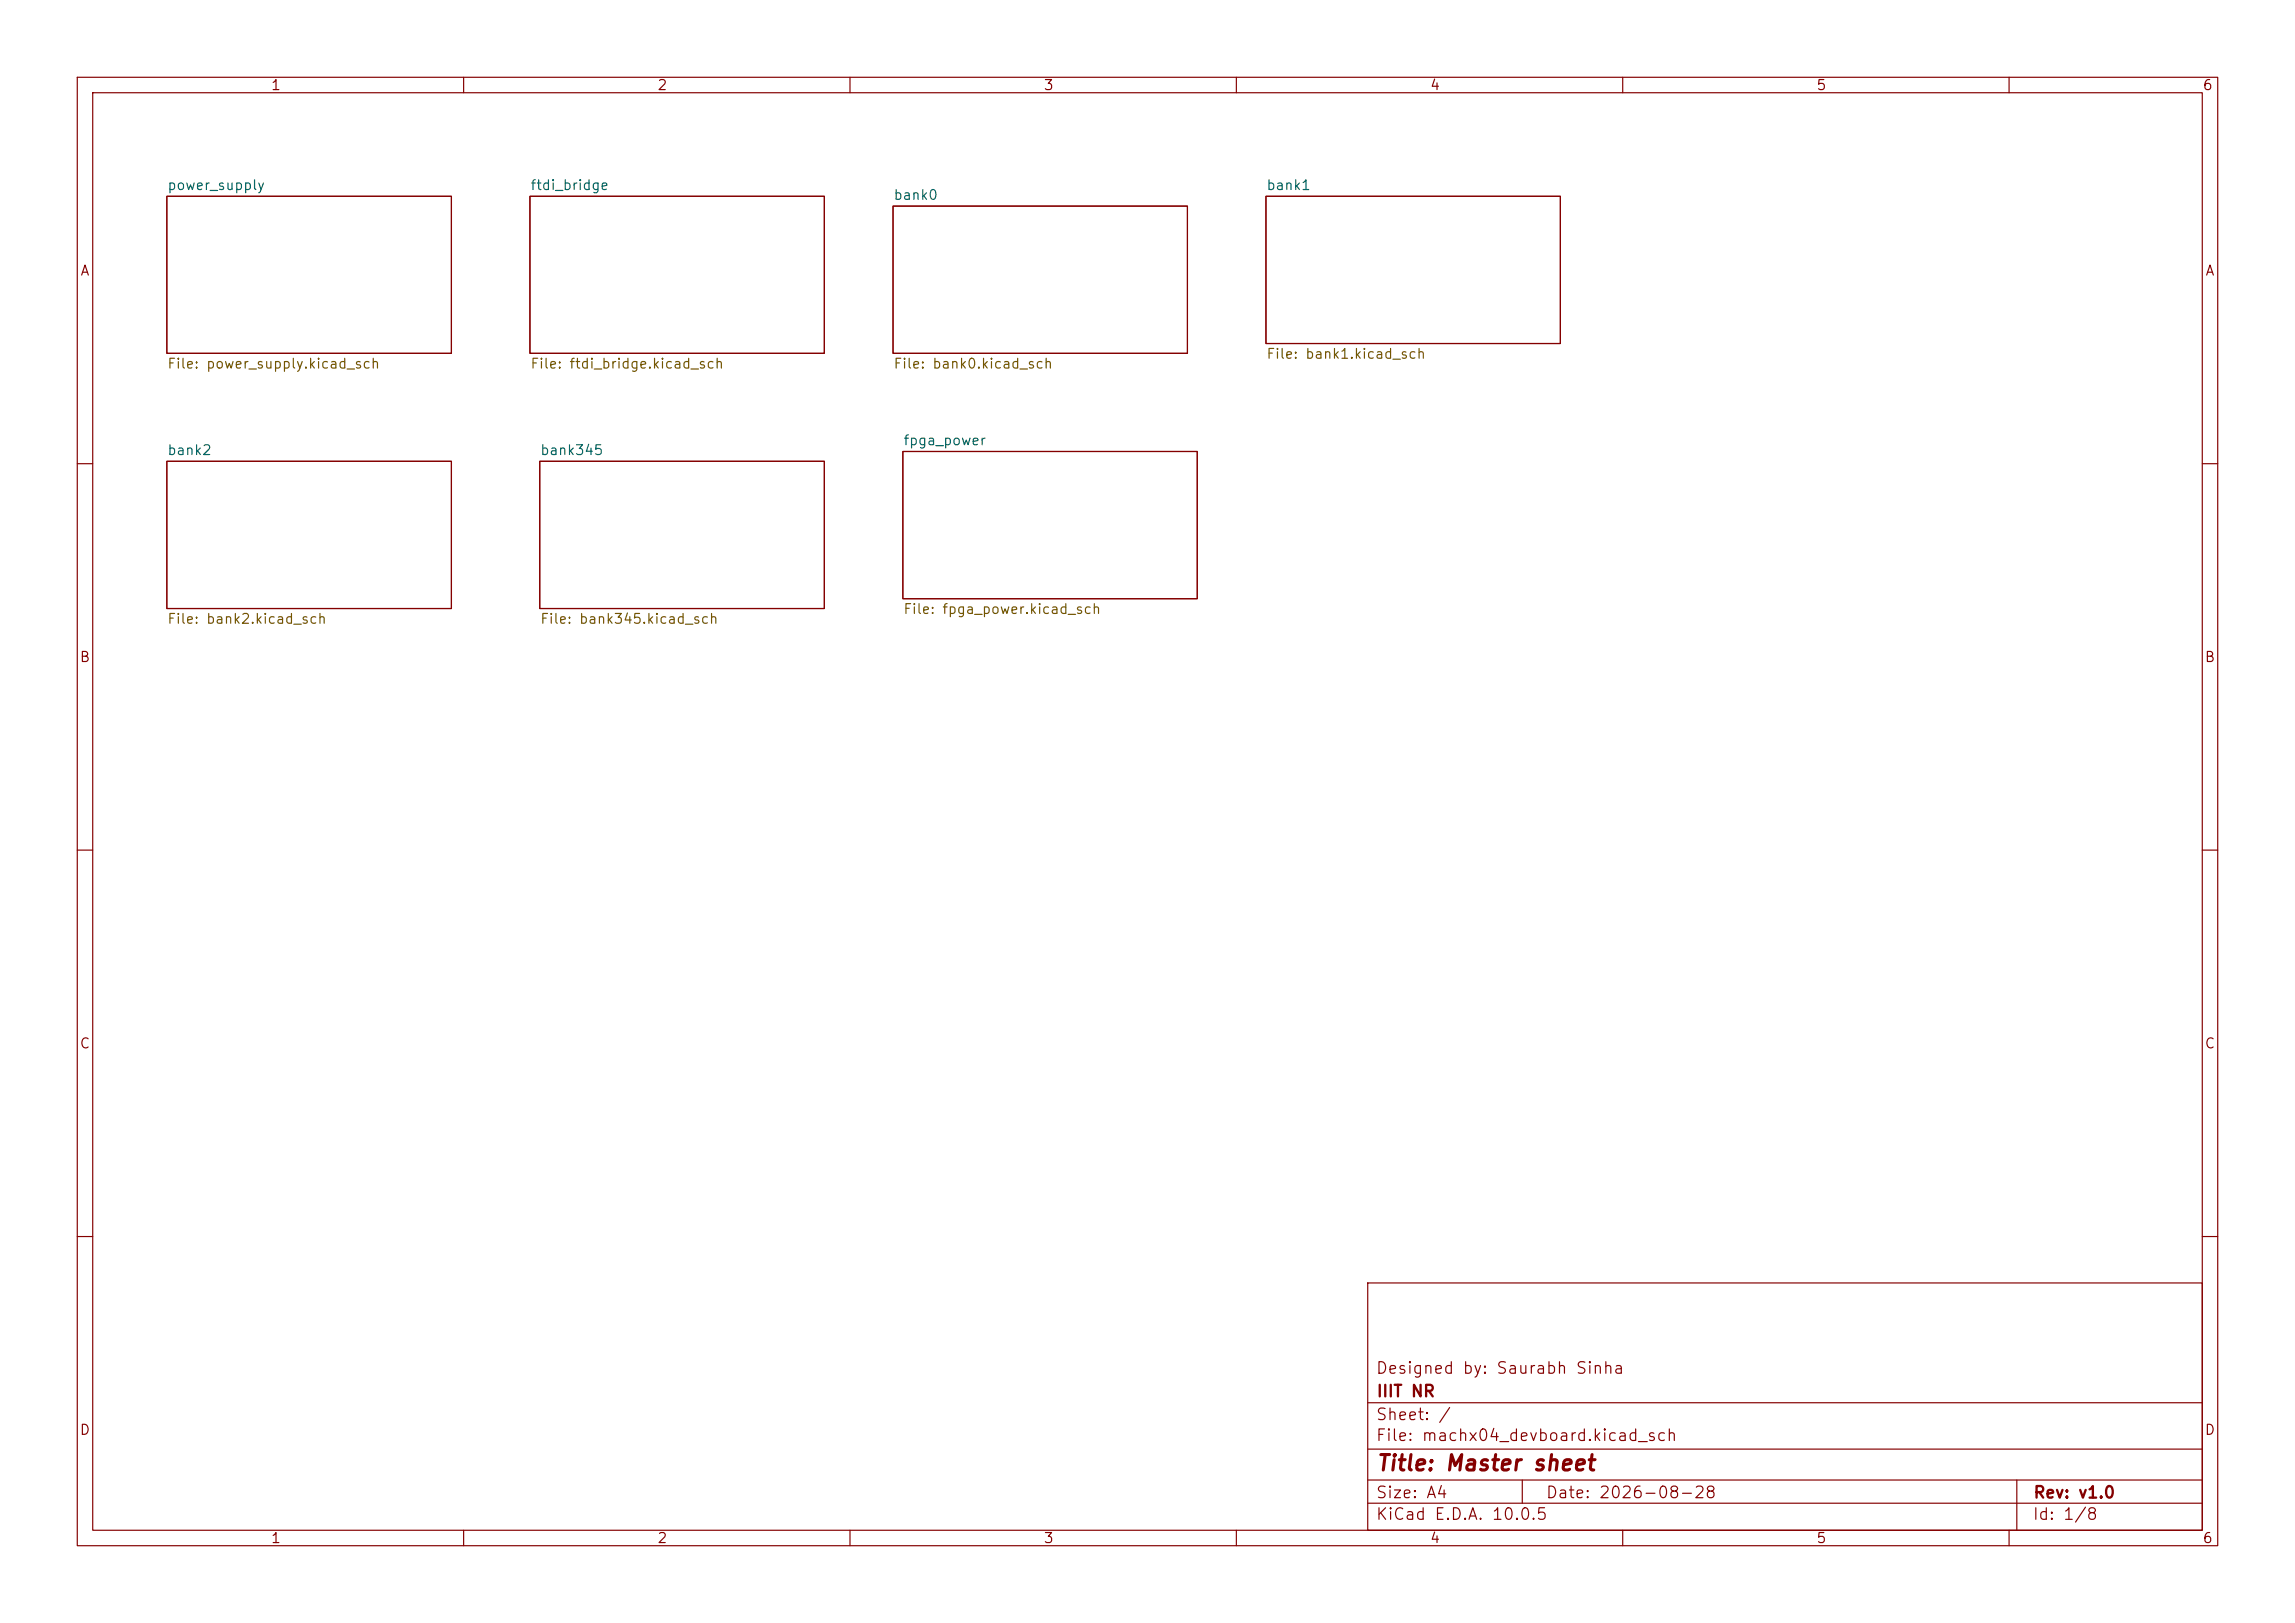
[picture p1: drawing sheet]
<svg xmlns="http://www.w3.org/2000/svg" width="297mm" height="210mm" viewBox="0 0 297 210" stroke-linecap="round" stroke-linejoin="round" font-family="sans-serif">
<defs><g id="words">
<text font-size="2" fill="#840000" x="178" y="190.8">Title: Master sheet</text>
<g font-size="1.5" fill="#840000">
<text x="178" y="178.1">Designed by: Saurabh Sinha</text>
<text x="178" y="184.1">Sheet: /</text>
<text x="178" y="181.1">IIIT NR</text>
<text x="178" y="186.8">File: machx04_devboard.kicad_sch</text>
<text x="178" y="197">KiCad E.D.A. 10.0.5</text>
<text x="178" y="194.2">Size: A4</text>
<text x="200" y="194.2">Date: 2026-08-28</text>
<text x="263" y="197">Id: 1/8</text>
<text x="263" y="194.2">Rev: v1.0</text>
</g>
<g font-size="1.3" fill="#840000">
<text x="35" y="12">1</text>
<text x="85" y="12">2</text>
<text x="135" y="12">3</text>
<text x="185" y="12">4</text>
<text x="235" y="12">5</text>
<text x="285" y="12">6</text>
<text x="10.3" y="36">A</text>
<text x="285.3" y="36">A</text>
<text x="10.2" y="86">B</text>
<text x="285.2" y="86">B</text>
<text x="10.2" y="136">C</text>
<text x="285.2" y="136">C</text>
<text x="10.2" y="186">D</text>
<text x="285.2" y="186">D</text>
<text x="35" y="200">1</text>
<text x="85" y="200">2</text>
<text x="135" y="200">3</text>
<text x="185" y="200">4</text>
<text x="235" y="200">5</text>
<text x="285" y="200">6</text>
</g>
<g font-size="1.3" fill="#006464">
<text x="21.6" y="24.9">power_supply</text>
<text x="68.6" y="24.9">ftdi_bridge</text>
<text x="115.5" y="26.2">bank0</text>
<text x="163.8" y="24.9">bank1</text>
<text x="21.6" y="59.2">bank2</text>
<text x="69.8" y="59.2">bank345</text>
<text x="116.8" y="57.9">fpga_power</text>
</g>
<g font-size="1.3" fill="#725600">
<text x="163.8" y="46.7">File: bank1.kicad_sch</text>
<text x="21.6" y="48">File: power_supply.kicad_sch</text>
<text x="68.6" y="48">File: ftdi_bridge.kicad_sch</text>
<text x="115.5" y="48">File: bank0.kicad_sch</text>
<text x="21.6" y="81">File: bank2.kicad_sch</text>
<text x="69.8" y="81">File: bank345.kicad_sch</text>
<text x="116.8" y="79.8">File: fpga_power.kicad_sch</text>
</g>
</g></defs>
<g fill="none" stroke="#840000" stroke-width=".15">
<path d="M10 10h277v190h-277zM12 12h273v186h-273zM60 10v2M110 10v2M160 10v2M210 10v2M260 10v2M21.6 25.4h36.8v20.3h-36.8zM68.6 25.4h38.1v20.3h-38.1zM115.6 26.7h38.1v19h-38.1zM163.8 25.4h38.1v19.1h-38.1zM21.6 59.7h36.8v19h-36.8z"/>
<path d="M69.8 59.7h36.9v19h-36.9zM116.8 58.4h38.1v19.1h-38.1zM10 60h2M285 60h2M10 110h2M285 110h2M10 160h2M177 166h108v32h-108zM285 160h2M60 198v2M110 198v2M160 198v2"/>
<path d="M177 194.5h108M177 191.5h108M177 187.5h108M177 181.5h108M197 191.5v3M210 198v2M260 198v2M261 191.5v6.5"/>
</g>
<use href="#words"/>
</svg>
